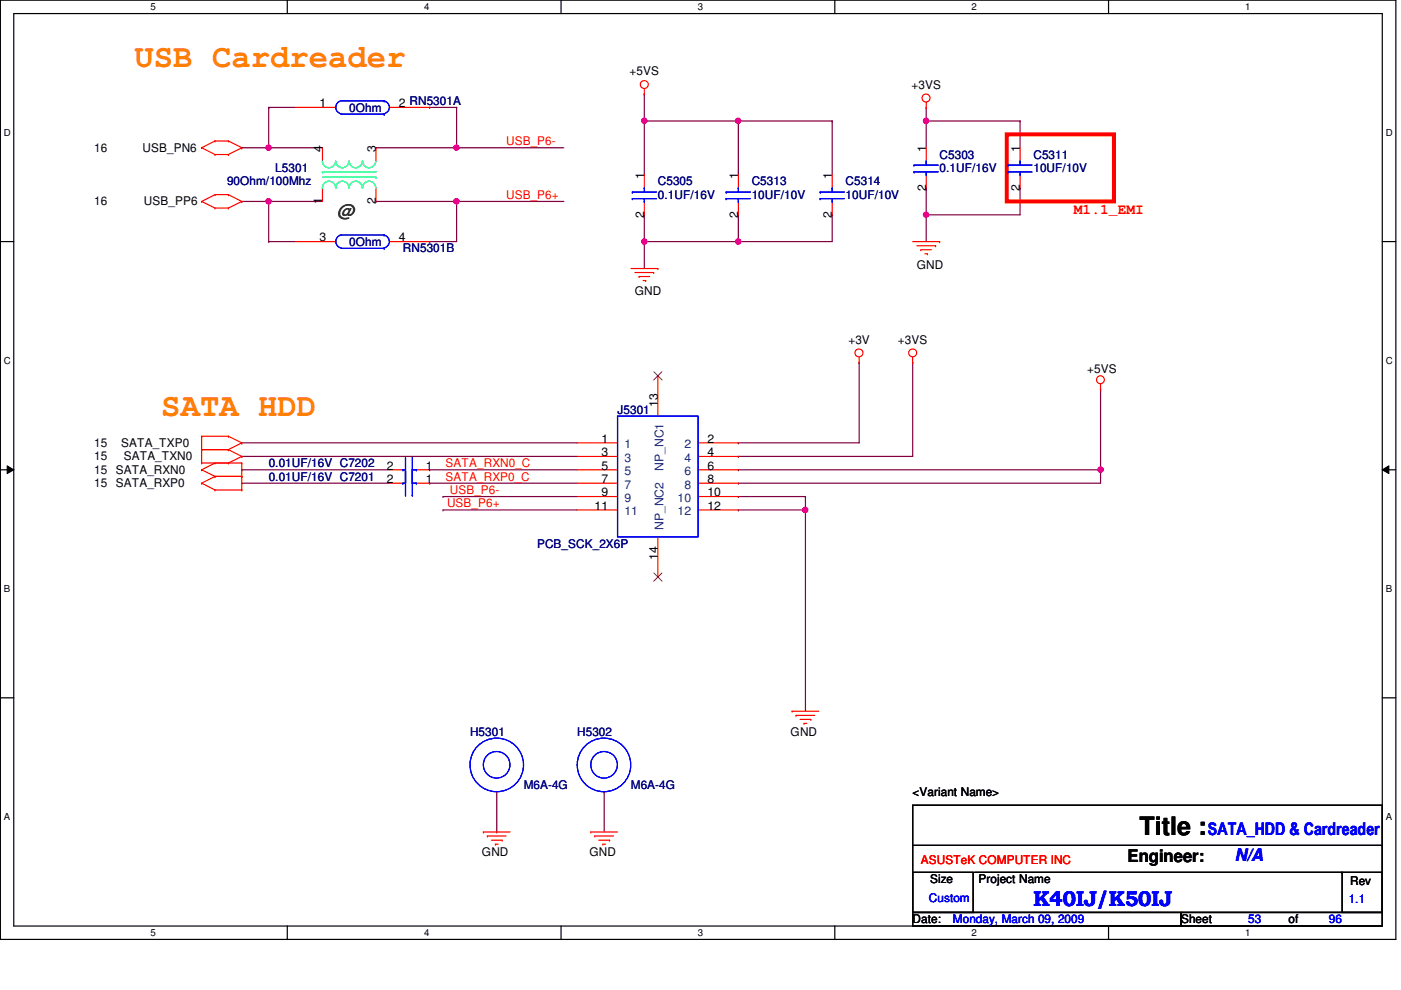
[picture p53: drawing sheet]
<svg xmlns="http://www.w3.org/2000/svg" width="297mm" height="210mm" viewBox="0 0 297 210" stroke-linecap="round" stroke-linejoin="round" font-family="sans-serif">
<defs><g id="words">
<g font-size="6.8" fill="#ff8000">
<text x="28.5" y="14.2">USB Cardreader</text>
<text x="34.2" y="88.2">SATA HDD</text>
</g>
<text font-size="5.4" x="241.6" y="177.1">Title :</text>
<text font-size="4.5" fill="#00f" x="219.1" y="192">K40IJ/K50IJ</text>
<text font-size="3.7" fill="#008000" x="71.5" y="46.1">@</text>
<g font-size="3.7" fill="#00f">
<text x="256.1" y="177">SATA_HDD &amp; Cardreader</text>
<text x="261.8" y="182.6">N/A</text>
</g>
<text font-size="3.7" x="239.1" y="182.7">Engineer:</text>
<text font-size="3.1" fill="#f00" x="227.7" y="45.3">M1.1_EMI</text>
<g font-size="2.5">
<text x="133.5" y="16">+5VS</text>
<text x="67.8" y="22.7">1</text>
<text x="84.6" y="22.7">2 RN5301A</text>
<text x="193.2" y="18.8">+3VS</text>
<text x="20" y="32.2">16</text>
<text x="30.2" y="32.2">USB_PN6</text>
<text x="68.3" y="32.2" transform="rotate(-90 68.3 32.2)">4</text>
<text x="79.7" y="32.2" transform="rotate(-90 79.7 32.2)">3</text>
<text x="196.3" y="32.2" transform="rotate(-90 196.3 32.2)">1</text>
<text x="216.2" y="32.2" transform="rotate(-90 216.2 32.2)">1</text>
<text x="136.6" y="37.9" transform="rotate(-90 136.6 37.9)">1</text>
<text x="156.5" y="37.9" transform="rotate(-90 156.5 37.9)">1</text>
<text x="176.4" y="37.9" transform="rotate(-90 176.4 37.9)">1</text>
<text x="196.3" y="40.4" transform="rotate(-90 196.3 40.4)">2</text>
<text x="216.2" y="40.4" transform="rotate(-90 216.2 40.4)">2</text>
<text x="20" y="43.6">16</text>
<text x="30.5" y="43.6">USB_PP6</text>
<text x="68.3" y="43.3" transform="rotate(-90 68.3 43.3)">1</text>
<text x="79.7" y="43.3" transform="rotate(-90 79.7 43.3)">2</text>
<text x="136.6" y="46.1" transform="rotate(-90 136.6 46.1)">2</text>
<text x="156.5" y="46.1" transform="rotate(-90 156.5 46.1)">2</text>
<text x="176.4" y="46.1" transform="rotate(-90 176.4 46.1)">2</text>
<text x="67.8" y="51.2">3</text>
<text x="84.6" y="51.2">4</text>
<text x="194.4" y="56.9">GND</text>
<text x="134.6" y="62.6">GND</text>
<text x="179.9" y="72.9">+3V</text>
<text x="190.4" y="72.9">+3VS</text>
<text x="230.5" y="79.1">+5VS</text>
<text x="139.4" y="86.2" transform="rotate(-90 139.4 86.2)">13</text>
<text x="20" y="94.8">15</text>
<text x="25.7" y="94.8">SATA_TXP0</text>
<text x="127.5" y="93.9">1</text>
<text x="150" y="93.9">2</text>
<text x="20" y="97.6">15</text>
<text x="20" y="100.5">15</text>
<text x="24.5" y="100.5">SATA_RXN0</text>
<text x="26.2" y="97.6">SATA_TXN0</text>
<text x="82" y="99.6">2</text>
<text x="90.3" y="99.6">1</text>
<text x="127.5" y="96.7">3</text>
<text x="127.5" y="99.6">5</text>
<text x="150" y="96.7">4</text>
<text x="150" y="99.6">6</text>
<text x="20" y="103.3">15</text>
<text x="24.5" y="103.3">SATA_RXP0</text>
<text x="82" y="102.4">2</text>
<text x="90.3" y="102.4">1</text>
<text x="127.5" y="102.4">7</text>
<text x="127.5" y="105.2">9</text>
<text x="150" y="102.4">8</text>
<text x="150" y="105.2">10</text>
<text x="126.1" y="108.1">11</text>
<text x="150" y="108.1">12</text>
<text x="139.4" y="118.7" transform="rotate(-90 139.4 118.7)">14</text>
<text x="167.6" y="156">GND</text>
<text x="193.5" y="168.7">&lt;Variant Name&gt;</text>
<text x="102.2" y="181.5">GND</text>
<text x="125" y="181.5">GND</text>
<text x="197.2" y="187.2">Size</text>
<text x="207.5" y="187.2">Project Name</text>
<text x="286.3" y="187.5">Rev</text>
<text x="193.5" y="195.7">Date:</text>
<text x="250.4" y="195.7">Sheet</text>
<text x="273.2" y="195.7">of</text>
</g>
<g font-size="2.5" fill="#000080">
<text x="74" y="23.7">0Ohm</text>
<text x="199.2" y="33.6">C5303</text>
<text x="219.1" y="33.6">C5311</text>
<text x="48.1" y="39.3">90Ohm/100Mhz</text>
<text x="58.4" y="36.4">L5301</text>
<text x="139.5" y="39.3">C5305</text>
<text x="159.4" y="39.3">C5313</text>
<text x="179.3" y="39.3">C5314</text>
<text x="199.2" y="36.4">0.1UF/16V</text>
<text x="219.1" y="36.4">10UF/10V</text>
<text x="139.5" y="42.2">0.1UF/16V</text>
<text x="159.4" y="42.2">10UF/10V</text>
<text x="179.3" y="42.2">10UF/10V</text>
<text x="74" y="52.1">0Ohm</text>
<text x="85.4" y="53.5">RN5301B</text>
<text x="130.9" y="87.7">J5301</text>
<text x="57" y="99.1">0.01UF/16V C7202</text>
<text x="57" y="101.9">0.01UF/16V C7201</text>
<text x="113.9" y="116.1">PCB_SCK_2X6P</text>
<text x="99.6" y="156">H5301</text>
<text x="122.4" y="156">H5302</text>
<text x="111" y="167.3">M6A-4G</text>
<text x="133.8" y="167.3">M6A-4G</text>
</g>
<g font-size="2.5" fill="#f00">
<text x="107.3" y="30.8">USB_P6-</text>
<text x="107.3" y="42.2">USB_P6+</text>
<text x="94.5" y="101.9">SATA_RXP0_C</text>
<text x="94.5" y="99.1">SATA_RXN0_C</text>
<text x="94.8" y="107.6">USB_P6+</text>
<text x="95.4" y="104.7">USB_P6-</text>
<text x="195.2" y="183.3">ASUSTeK COMPUTER INC</text>
</g>
<g font-size="2.5" fill="#004080">
<text x="132.4" y="95">1</text>
<text x="145.1" y="95">2</text>
<text x="132.4" y="97.9">3</text>
<text x="132.4" y="100.8">5</text>
<text x="140.7" y="99.9" transform="rotate(-90 140.7 99.9)">NP_NC1</text>
<text x="145.1" y="97.9">4</text>
<text x="145.1" y="100.8">6</text>
<text x="132.4" y="103.6">7</text>
<text x="132.4" y="106.4">9</text>
<text x="143.7" y="106.4">10</text>
<text x="145.1" y="103.6">8</text>
<text x="132.4" y="109.3">11</text>
<text x="140.7" y="112.4" transform="rotate(-90 140.7 112.4)">NP_NC2</text>
<text x="143.7" y="109.3">12</text>
</g>
<g font-size="2.5" fill="#00f">
<text x="196.9" y="191.2">Custom</text>
<text x="286" y="191.5">1.1</text>
<text x="202.1" y="195.7">Monday, March 09, 2009</text>
<text x="264.6" y="195.7">53</text>
<text x="281.7" y="195.7">96</text>
</g>
<g font-size="2">
<text x="31.9" y="2.2">5</text>
<text x="89.9" y="2.2">4</text>
<text x="148" y="2.2">3</text>
<text x="206" y="2.2">2</text>
<text x="264" y="2.2">1</text>
<text x=".8" y="28.9">D</text>
<text x="293.8" y="28.9">D</text>
<text x=".8" y="77.2">C</text>
<text x="293.8" y="77.2">C</text>
<text x=".8" y="125.6">B</text>
<text x="293.8" y="125.6">B</text>
<text x=".8" y="173.9">A</text>
<text x="293.8" y="173.9">A</text>
<text x="31.9" y="198.5">5</text>
<text x="89.9" y="198.5">4</text>
<text x="148" y="198.5">3</text>
<text x="206" y="198.5">2</text>
<text x="264" y="198.5">1</text>
</g>
</g></defs>
<path d="M.1 0h295.8v199.2h-295.8zM2.9 2.9h290.2v193.4h-290.2z" fill="none" stroke="#000" stroke-width=".25"/>
<g fill="#fff">
<path d="M31.9 .3h1.1v2.3h-1.1z"/>
<path d="M31.9 196.6h1.1v2.3h-1.1z"/>
</g>
<path d="M60.9 0v2.9M60.9 196.3v2.9" fill="none" stroke="#000" stroke-width=".25"/>
<g fill="#fff">
<path d="M89.9 .3h1.1v2.3h-1.1z"/>
<path d="M89.9 196.6h1.1v2.3h-1.1z"/>
</g>
<path d="M119 0v2.9M119 196.3v2.9" fill="none" stroke="#000" stroke-width=".25"/>
<g fill="#fff">
<path d="M148 .3h1.1v2.3h-1.1z"/>
<path d="M148 196.6h1.1v2.3h-1.1z"/>
</g>
<path d="M177 0v2.9M177 196.3v2.9" fill="none" stroke="#000" stroke-width=".25"/>
<g fill="#fff">
<path d="M206 .3h1.1v2.3h-1.1z"/>
<path d="M206 196.6h1.1v2.3h-1.1z"/>
</g>
<path d="M235 0v2.9M235 196.3v2.9" fill="none" stroke="#000" stroke-width=".25"/>
<g fill="#fff">
<path d="M264 .3h1.1v2.3h-1.1z"/>
<path d="M264 196.6h1.1v2.3h-1.1z"/>
<path d="M.8 27.1h1.4v2.2h-1.4z"/>
<path d="M293.8 27.1h1.4v2.2h-1.4z"/>
<path d="M.8 75.4h1.4v2.2h-1.4z"/>
<path d="M293.8 75.4h1.4v2.2h-1.4z"/>
</g>
<path d="M.1 51.2h2.8M293.1 51.2h2.8" fill="none" stroke="#000" stroke-width=".25"/>
<g fill="#fff">
<path d="M.8 123.8h1.3v2.2h-1.3z"/>
<path d="M293.8 123.8h1.3v2.2h-1.3z"/>
</g>
<path d="M.1 99.6h2.8M293.1 99.6h2.8" fill="none" stroke="#000" stroke-width=".25"/>
<path d="M1.5 98.8l1.4 .8-1.4 .8zM293.1 99.6l1.4-.8v1.6z" fill="#000"/>
<path d="M1.5 98.8l1.4 .8-1.4 .8zM293.1 99.6l1.4-.8v1.6z" fill="none" stroke="#000" stroke-width=".21"/>
<g fill="#fff">
<path d="M.8 172.1h1.3v2.3h-1.3z"/>
<path d="M293.8 172.1h1.3v2.3h-1.3z"/>
</g>
<path d="M.1 148h2.8M293.1 148h2.8" fill="none" stroke="#000" stroke-width=".25"/>
<path d="M156.5 25.7h.1M156.5 25.7v11.3M136.6 51.2h.1M136.6 51.2h39.8M156.5 51.2h.1M156.5 45.6h.1M156.5 45.6v5.6" fill="none" stroke="#800040" stroke-width=".25"/>
<circle cx="156.5" cy="51.2" r=".56" fill="#f0f"/>
<circle cx="156.5" cy="51.2" r=".56" fill="none" stroke="#f0f" stroke-width=".25"/>
<circle cx="136.6" cy="51.2" r=".56" fill="#f0f"/>
<circle cx="136.6" cy="51.2" r=".56" fill="none" stroke="#f0f" stroke-width=".25"/>
<path d="M156.5 25.7h.1M156.5 25.7h19.9M136.6 51.2h.1M136.6 51.2v5.7" fill="none" stroke="#800040" stroke-width=".25"/>
<circle cx="156.5" cy="25.6" r=".56" fill="#f0f"/>
<circle cx="156.5" cy="25.6" r=".56" fill="none" stroke="#f0f" stroke-width=".25"/>
<path d="M136.6 25.7h.1M136.6 25.7v11.3M136.6 25.7h19.9M176.4 25.7h.1M176.4 25.7v11.3M176.4 45.6h.1M176.4 45.6v5.6" fill="none" stroke="#800040" stroke-width=".25"/>
<circle cx="136.6" cy="25.6" r=".56" fill="#f0f"/>
<circle cx="136.6" cy="25.6" r=".56" fill="none" stroke="#f0f" stroke-width=".25"/>
<path d="M136.6 19.9h.1M136.6 19.9v5.8M196.4 39.9h.1M196.4 22.8h.1M196.4 25.7h.1M196.4 22.8v8.5M196.4 39.9v5.7M136.6 45.6h.1M136.6 45.6v5.6" fill="none" stroke="#800040" stroke-width=".25"/>
<circle cx="196.3" cy="25.6" r=".56" fill="#f0f"/>
<circle cx="196.3" cy="25.6" r=".56" fill="none" stroke="#f0f" stroke-width=".25"/>
<path d="M196.4 25.7h.1M196.4 25.7h19.9M216.3 39.9h.1M216.3 25.7h.1M216.3 39.9v5.7h-19.9M216.3 25.7v5.6M196.4 45.6h.1M196.4 45.6v5.6" fill="none" stroke="#800040" stroke-width=".25"/>
<circle cx="196.3" cy="45.5" r=".55" fill="#f0f"/>
<circle cx="196.3" cy="45.5" r=".55" fill="none" stroke="#f0f" stroke-width=".25"/>
<g fill="none" stroke="#800040" stroke-width=".25">
<path d="M193.5 76.8h.1M193.5 76.8v20h-37M156.5 96.8h.1M156.5 93.9h.1M156.5 99.6h.1M156.5 93.9h25.7M156.5 99.6h76.8M233.3 99.6h.1M233.3 99.6v2.8h-76.8M51.3 102.4h.1M51.3 102.4h31.3M91.1 102.4h.1"/>
<path d="M91.1 102.4h31.3M93.9 105.3h.1M93.9 108.1h.1M93.9 105.3h28.5M93.9 108.1h28.5M156.5 102.4h.1"/>
</g>
<circle cx="233.3" cy="99.6" r=".56" fill="#f0f"/>
<circle cx="233.3" cy="99.6" r=".56" fill="none" stroke="#f0f" stroke-width=".25"/>
<path d="M233.3 82.5h.1M233.3 82.5v17.1M156.5 105.3h.1M156.5 105.3h14.3M170.8 108.1h.1M170.8 108.1v42.7" fill="none" stroke="#800040" stroke-width=".25"/>
<circle cx="170.7" cy="108.1" r=".56" fill="#f0f"/>
<circle cx="170.7" cy="108.1" r=".56" fill="none" stroke="#f0f" stroke-width=".25"/>
<g fill="none" stroke="#800040" stroke-width=".25">
<path d="M96.8 42.7h.1M96.8 42.7h22.7M182.2 76.8h.1M182.2 76.8v17.1M51.3 96.8h.1M51.3 93.9h.1M51.3 99.6h.1M51.3 96.8h71.1M51.3 93.9h71.1M51.3 99.6h31.3M91.1 99.6h.1M91.1 99.6h31.3"/>
<path d="M156.5 108.1h.1M170.8 105.3h.1M170.8 105.3v2.8h-14.3"/>
</g>
<circle cx="96.8" cy="42.7" r=".56" fill="#f0f"/>
<circle cx="96.8" cy="42.7" r=".56" fill="none" stroke="#f0f" stroke-width=".25"/>
<g fill="none" stroke="#800040" stroke-width=".25">
<path d="M57 31.3h.1M57 22.8h.1M57 31.3h11.4M57 22.8h5.6M91.1 22.8h.1M91.1 22.8h5.7M96.8 31.3h.1M96.8 31.3h22.7M57 51.2h.1M57 42.7h.1M57 51.2h5.6M57 42.7v8.5"/>
<path d="M91.1 51.2h.1M96.8 42.7h.1M96.8 42.7v8.5h-5.7"/>
</g>
<circle cx="56.9" cy="42.7" r=".56" fill="#f0f"/>
<circle cx="56.9" cy="42.7" r=".56" fill="none" stroke="#f0f" stroke-width=".25"/>
<path d="M57 22.8h.1M57 22.8v8.5M57 42.7h.1M57 42.7h11.4" fill="none" stroke="#800040" stroke-width=".25"/>
<circle cx="56.9" cy="31.3" r=".55" fill="#f0f"/>
<circle cx="56.9" cy="31.3" r=".55" fill="none" stroke="#f0f" stroke-width=".25"/>
<path d="M96.8 22.8h.1M96.8 22.8v8.5" fill="none" stroke="#800040" stroke-width=".25"/>
<circle cx="96.8" cy="31.3" r=".55" fill="#f0f"/>
<circle cx="96.8" cy="31.3" r=".55" fill="none" stroke="#f0f" stroke-width=".25"/>
<path d="M51.3 31.3h.1M51.3 31.3h5.7M79.7 31.3h.1M79.7 31.3h17.1M51.3 42.7h.1M51.3 42.7h5.7M79.7 42.7h.1M79.7 42.7h17.1M105.3 176.4h.1M105.3 167.9v8.5M128.1 167.9h.1M128.1 167.9v8.5" fill="none" stroke="#800040" stroke-width=".25"/>
<g fill="none" stroke="#f00" stroke-width=".25">
<path d="M136.6 19.9h.1M136.6 18.8v1.1M42.8 31.3h.1M42.8 31.3l2.8 1.5M45.6 29.9h.1M45.6 32.8h.1M45.6 29.9l-2.8 1.4M45.6 29.9h2.8M45.6 32.8h2.8M48.4 29.9h.1M48.4 32.8h.1M48.4 29.9l2.9 1.4"/>
<path d="M51.3 31.3h.1M51.3 31.3l-2.9 1.5M62.6 22.8h8.6M68.4 31.3v2.9M68.4 39.9v2.8M79.7 31.3v2.9M79.7 39.9v2.8M82.6 22.8h8.5M136.6 37v2.9M156.5 37v2.9M176.4 37v2.9M196.4 22.8h.1"/>
<path d="M196.4 21.7v1.1M196.4 31.3v2.9M196.4 37v2.9M216.3 31.3v2.9M216.3 37v2.9M42.8 42.7h.1M42.8 42.7l2.8 1.4M45.6 41.3h.1M45.6 44.1h.1M45.6 41.3l-2.8 1.4M45.6 41.3h2.8M45.6 44.1h2.8"/>
<path d="M48.4 41.3h.1M48.4 44.1h.1M48.4 41.3l2.9 1.4M51.3 42.7h.1M51.3 42.7l-2.9 1.4M62.6 51.2h8.6M82.6 51.2h8.5M133.8 56.9h5.7M134.6 57.8h4M135.5 58.6h.1M135.5 58.6h2.2M136.4 59.5h.5"/>
<path d="M136.6 42.7v2.9M136.9 59.5h.1M138.6 57.8h.1M139.5 56.9h.1M156.5 42.7v2.9M176.4 42.7v2.9M193.5 51.2h5.7M194.4 52.1h4M195.2 53h.1M195.2 53h2.3M196.1 53.8h.5M196.6 53.8h.1"/>
<path d="M198.4 52.1h.1M199.2 51.2h.1M139.5 79.7v8.5M182.2 76.8h.1M182.2 75.7v1.1M193.5 76.8h.1M193.5 75.7v1.1M42.8 95.3h.1M42.8 98.2h.1M42.8 92.5h.1M42.8 99.6h.1M42.8 95.3h5.6"/>
<path d="M42.8 92.5v5.7M42.8 98.2h8.5M42.8 92.5h5.6M42.8 99.6l2.8 1.4M45.6 98.2h.1M45.6 98.2l-2.8 1.4M48.4 95.3h.1M48.4 98.2h.1M48.4 92.5h.1M48.4 95.3l2.9 1.5M48.4 92.5l2.9 1.4M51.3 96.8h.1"/>
<path d="M51.3 93.9h.1M51.3 98.2h.1M51.3 98.2v5.7M51.3 96.8l-2.9 1.4M51.3 93.9l-2.9 1.4M82.6 99.6h2.8M88.3 99.6h2.8M122.4 99.6h8.5M122.4 93.9h8.5M122.4 96.8h8.5M148 99.6h8.5M148 93.9h8.5"/>
<path d="M148 96.8h8.5M233.3 82.5h.1M233.3 81.4v1.1M42.8 102.4h.1M42.8 102.4l2.8 1.5M45.6 103.9h.1M45.6 101h.1M45.6 103.9h5.7M45.6 101h5.7M45.6 101l-2.8 1.4M51.3 103.9h.1M51.3 101h.1"/>
<path d="M82.6 102.4h2.8M88.3 102.4h2.8M122.4 102.4h8.5M122.4 105.3h8.5M122.4 108.1h8.5M139.5 113.8v8.5M148 102.4h8.5M148 105.3h8.5M148 108.1h8.5M167.9 150.8h.1M167.9 150.8h5.7M168.8 151.7h.1"/>
<path d="M168.8 151.7h4M169.6 152.5h2.3M170.5 153.4h.1M170.5 153.4h.6M171.9 152.5h.1M102.5 176.4h.1M102.5 176.4h5.7M103.3 177.2h.1M103.3 177.2h4M104.2 178.1h2.3M105 179h.1M105 179h.6"/>
<path d="M105.3 167.9h.1M106.5 178.1h.1M125.3 176.4h.1M125.3 176.4h5.6M126.1 177.2h.1M126.1 177.2h4M127 178.1h2.2M127.8 179h.1M127.8 179h.6M128.1 167.9h.1M129.2 178.1h.1"/>
<circle cx="136.6" cy="17.9" r=".84"/>
<circle cx="196.3" cy="20.8" r=".85"/>
<circle cx="182.1" cy="74.8" r=".84"/>
<circle cx="193.5" cy="74.8" r=".84"/>
<circle cx="233.3" cy="80.5" r=".84"/>
</g>
<path d="M193.5 170.7h99.6v22.8h-99.6zM193.5 179.2h99.6M293.1 179.2h.1M193.5 185h12.8v8.5h-12.8zM193.5 193.5h56.9v2.8h-56.9zM206.6 185h78M250.4 193.5h42.7v2.8h-42.7zM284.6 185h8.5v8.5h-8.5zM284.6 185h.1" fill="none" stroke="#000" stroke-width=".25"/>
<path d="M213.4 28.5h22.8v14.2h-22.8z" fill="none" stroke="#f00" stroke-width=".85"/>
<g fill="none" stroke="#00f" stroke-width=".25">
<path d="M72.3 21.4a1.41 1.41 0 0 0-1.1 1.4 1.41 1.41 0 0 0 1.1 1.3M72.3 24.2h9.1M72.3 21.4h9.1M81.4 24.2h.1M81.4 21.4h.1M81.5 21.4a1.38 1.38 0 0 1 1 1.4 1.38 1.38 0 0 1-1.1 1.3M136.6 39.9h.1M136.6 39.9v.8M156.5 39.9h.1M156.5 39.9v.8M176.4 39.9h.1M176.4 39.9v.8"/>
<path d="M193.8 35h.1M193.8 36.4h.1M193.8 35h5.1M193.8 36.4h5.1M196.4 34.2h.1M196.4 37h.1M196.4 34.2v.8M196.4 36.4v.6M213.7 35h.1M213.7 36.4h.1M213.7 35h5.1M213.7 36.4h5.1"/>
<path d="M216.3 34.2h.1M216.3 37h.1M216.3 34.2v.8M216.3 36.4v.6M72.3 49.8a1.41 1.41 0 0 0-1.1 1.4 1.41 1.41 0 0 0 1.1 1.4M72.3 52.7h9.1M72.3 49.8h9.1M81.4 52.7h.1M81.4 49.8h.1M81.5 49.9a1.38 1.38 0 0 1 1 1.4 1.38 1.38 0 0 1-1.1 1.3M134.1 40.7h.1M134.1 42.1h.1"/>
<path d="M134.1 40.7h5.1M134.1 42.1h5.1M136.6 42.7h.1M136.6 42.1v.6M154 40.7h.1M154 42.1h.1M154 40.7h5.1M154 42.1h5.1M156.5 42.7h.1M156.5 42.1v.6M173.9 40.7h.1M173.9 42.1h.1"/>
<path d="M173.9 40.7h5.1M173.9 42.1h5.1M176.4 42.7h.1M176.4 42.1v.6M85.4 99.6h.1M85.4 99.6h.6M86 97v8M87.4 97v8M87.4 99.6h.9M88.3 99.6h.1M130.9 88.2h17.1v25.6h-17.1zM85.4 102.4h.1"/>
<path d="M85.4 102.4h.6M86 102.2h.1M86 105h.1M87.4 102.2h.1M87.4 105h.1M87.4 102.4h.9M88.3 102.4h.1"/>
<circle cx="105.3" cy="162.2" r="2.82"/>
<circle cx="105.3" cy="162.2" r="5.7"/>
<circle cx="128" cy="162.2" r="5.7"/>
<circle cx="128.1" cy="162.2" r="2.82"/>
</g>
<path d="M68.4 36.4h.1M68.4 39.9a1.4 1.4 0 0 1 1.4-1.5 1.4 1.4 0 0 1 1.4 1.5M68.4 34.2a1.4 1.4 0 0 0 1.4 1.4 1.4 1.4 0 0 0 1.4-1.4M68.4 37.6h11.3M68.4 36.4h11.3M71.2 39.9a1.4 1.4 0 0 1 1.4-1.5 1.4 1.4 0 0 1 1.4 1.5M71.2 34.2a1.4 1.4 0 0 0 1.4 1.4 1.4 1.4 0 0 0 1.4-1.4M74 39.9a1.4 1.4 0 0 1 1.4-1.5 1.4 1.4 0 0 1 1.4 1.5 1.42 1.42 0 0 1 1.4-1.5 1.42 1.42 0 0 1 1.5 1.5M74 34.2a1.42 1.42 0 0 0 1.5 1.4 1.42 1.42 0 0 0 1.4-1.4 1.4 1.4 0 0 0 1.4 1.4 1.4 1.4 0 0 0 1.4-1.4M79.7 37.6h.1" fill="none" stroke="#00ff80" stroke-width=".25"/>
<path d="M138.6 78.8l1.8 1.8M140.3 78.8l-1.7 1.8M138.6 121.5l1.8 1.7M140.3 121.5l-1.7 1.7" fill="none" stroke="#804000" stroke-width=".21"/>
<circle cx="156.5" cy="51.2" r=".56" fill="#f0f"/>
<circle cx="156.5" cy="51.2" r=".56" fill="none" stroke="#f0f" stroke-width=".25"/>
<circle cx="136.6" cy="51.2" r=".56" fill="#f0f"/>
<circle cx="136.6" cy="51.2" r=".56" fill="none" stroke="#f0f" stroke-width=".25"/>
<circle cx="156.5" cy="25.6" r=".56" fill="#f0f"/>
<circle cx="156.5" cy="25.6" r=".56" fill="none" stroke="#f0f" stroke-width=".25"/>
<circle cx="136.6" cy="25.6" r=".56" fill="#f0f"/>
<circle cx="136.6" cy="25.6" r=".56" fill="none" stroke="#f0f" stroke-width=".25"/>
<circle cx="196.3" cy="25.6" r=".56" fill="#f0f"/>
<circle cx="196.3" cy="25.6" r=".56" fill="none" stroke="#f0f" stroke-width=".25"/>
<circle cx="196.3" cy="45.5" r=".55" fill="#f0f"/>
<circle cx="196.3" cy="45.5" r=".55" fill="none" stroke="#f0f" stroke-width=".25"/>
<circle cx="233.3" cy="99.6" r=".56" fill="#f0f"/>
<circle cx="233.3" cy="99.6" r=".56" fill="none" stroke="#f0f" stroke-width=".25"/>
<circle cx="170.7" cy="108.1" r=".56" fill="#f0f"/>
<circle cx="170.7" cy="108.1" r=".56" fill="none" stroke="#f0f" stroke-width=".25"/>
<circle cx="96.8" cy="42.7" r=".56" fill="#f0f"/>
<circle cx="96.8" cy="42.7" r=".56" fill="none" stroke="#f0f" stroke-width=".25"/>
<circle cx="56.9" cy="42.7" r=".56" fill="#f0f"/>
<circle cx="56.9" cy="42.7" r=".56" fill="none" stroke="#f0f" stroke-width=".25"/>
<circle cx="56.9" cy="31.3" r=".55" fill="#f0f"/>
<circle cx="56.9" cy="31.3" r=".55" fill="none" stroke="#f0f" stroke-width=".25"/>
<circle cx="96.8" cy="31.3" r=".55" fill="#f0f"/>
<circle cx="96.8" cy="31.3" r=".55" fill="none" stroke="#f0f" stroke-width=".25"/>
<use href="#words"/>
</svg>
